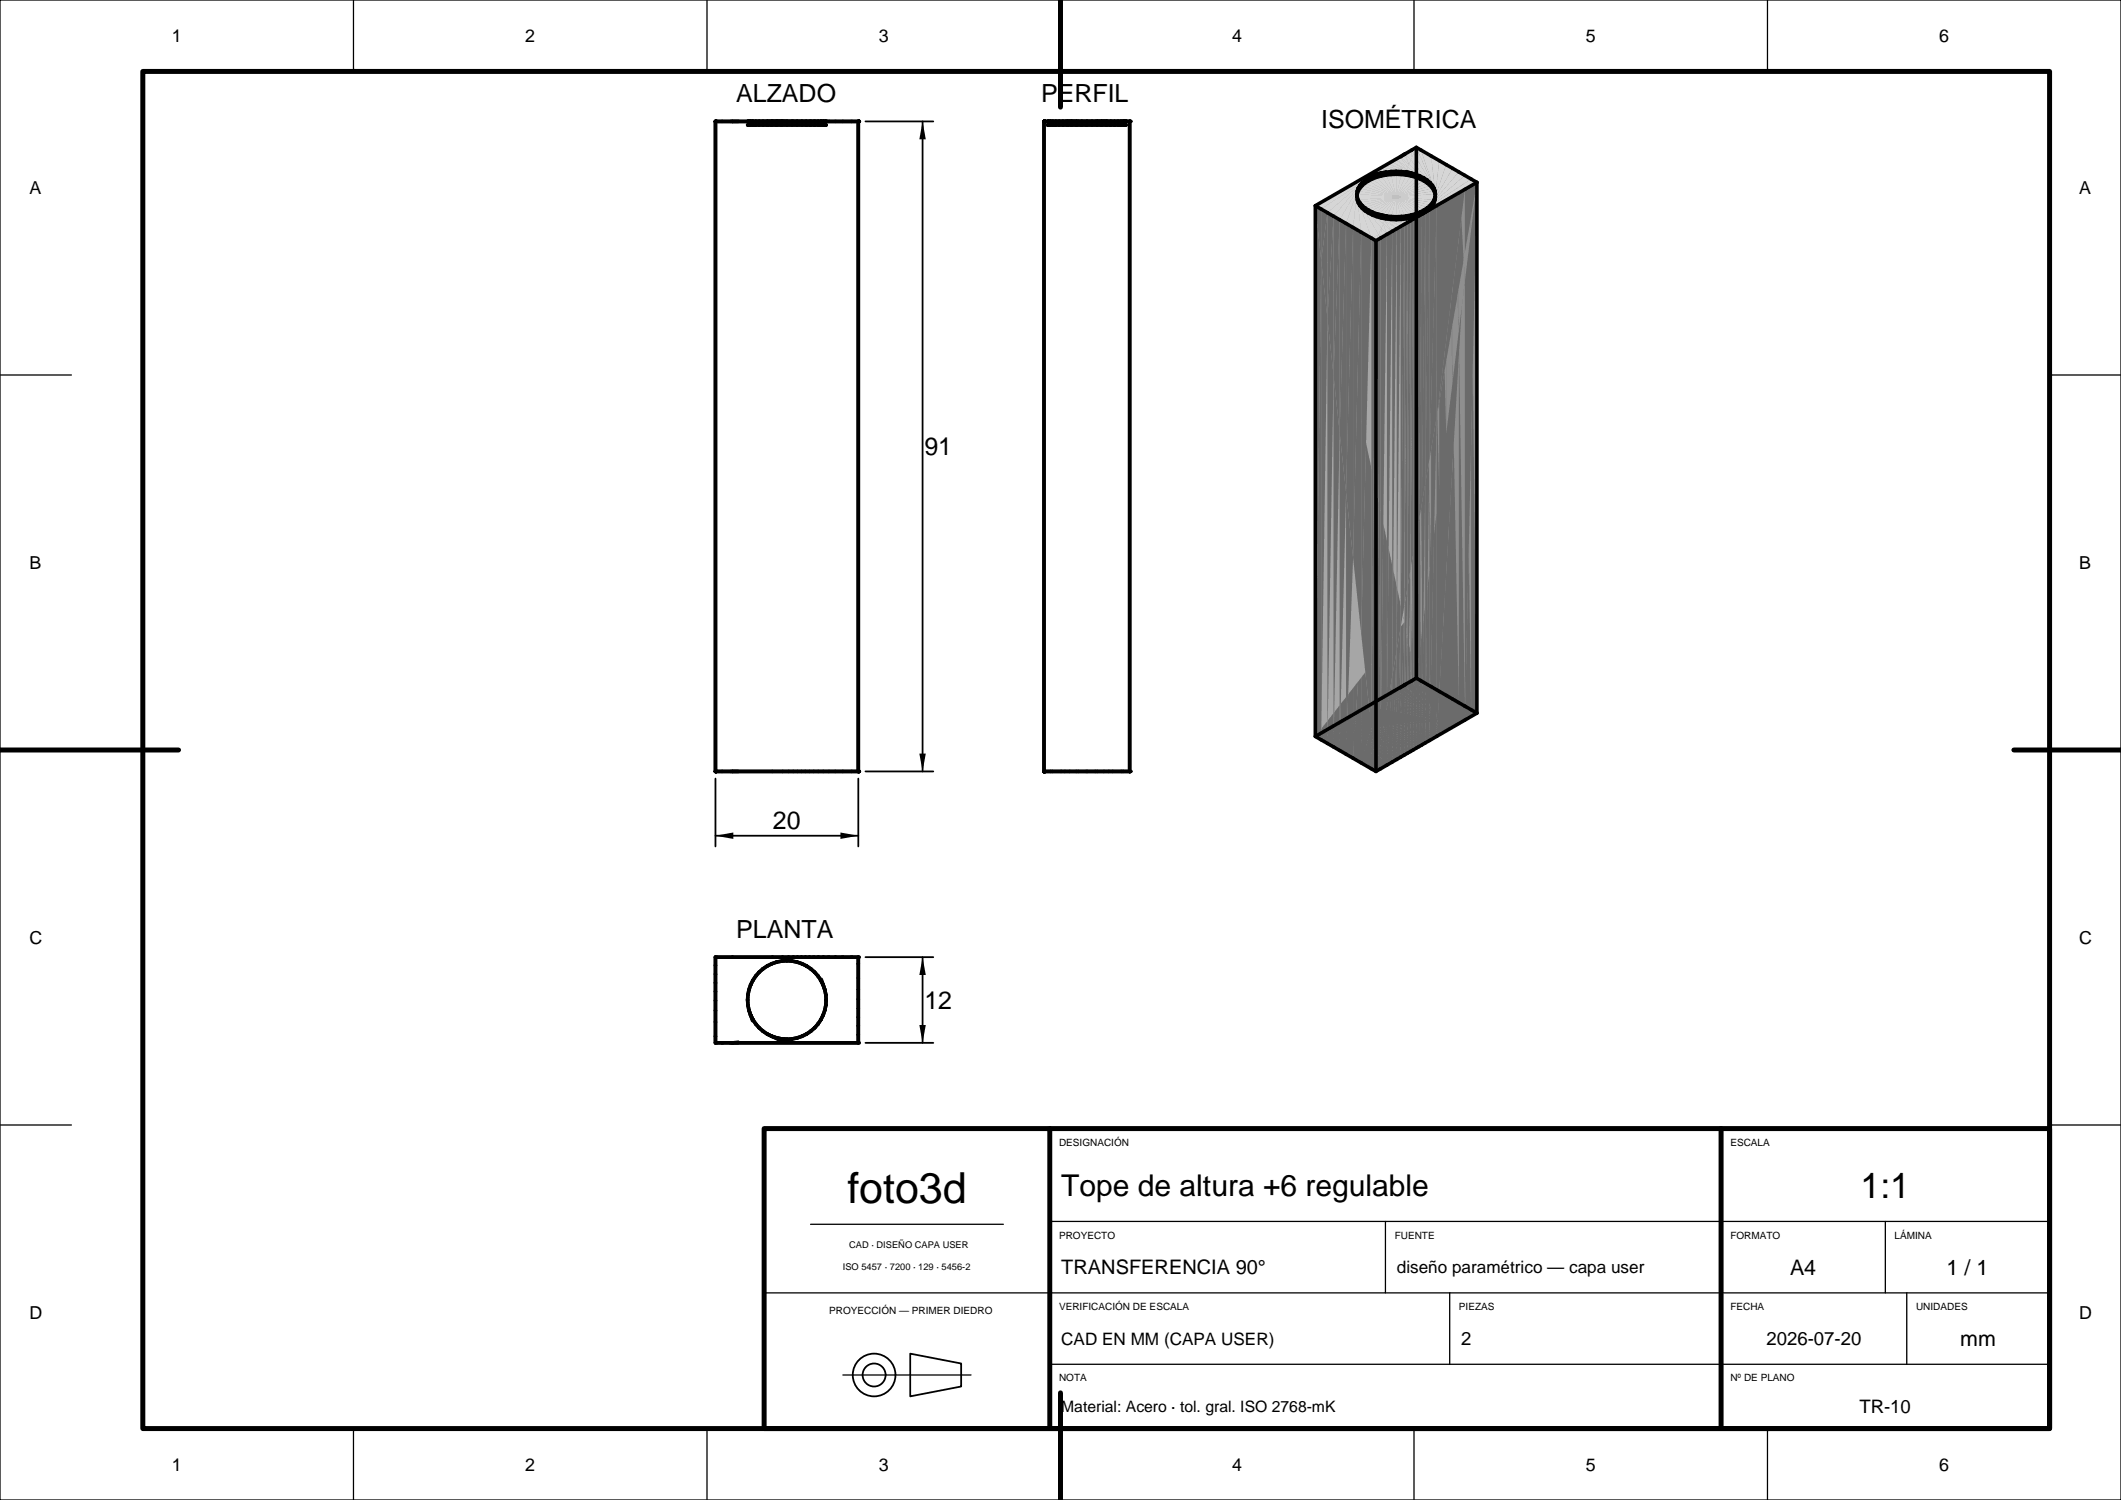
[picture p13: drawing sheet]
<svg xmlns="http://www.w3.org/2000/svg" width="297mm" height="210mm" viewBox="0 0 297 210" stroke-linecap="round" stroke-linejoin="round" font-family="sans-serif">
<defs><g id="words">
<text font-size="6" x="118.7" y="168.4">foto3d</text>
<text font-size="5" x="260.5" y="167.7">1:1</text>
<text font-size="4.2" x="148.6" y="167.4">Tope de altura +6 regulable</text>
<g font-size="3.5">
<text x="103.1" y="14.3">ALZADO</text>
<text x="145.8" y="14.3">PERFIL</text>
<text x="185" y="17.9">ISOMÉTRICA</text>
<text x="129.4" y="63.8">91</text>
<text x="108.2" y="116.1">20</text>
<text x="103.1" y="131.3">PLANTA</text>
<text x="129.4" y="141.3">12</text>
</g>
<g font-size="3">
<text x="250.7" y="178.5">A4</text>
<text x="272.6" y="178.5">1 / 1</text>
<text x="274.5" y="188.5">mm</text>
</g>
<text font-size="2.8" x="148.6" y="178.4">TRANSFERENCIA 90°</text>
<g font-size="2.6">
<text x="204.6" y="188.3">2</text>
<text x="247.4" y="188.3">2026-07-20</text>
<text x="260.4" y="197.8">TR-10</text>
</g>
<g font-size="2.5">
<text x="24.1" y="5.9">1</text>
<text x="73.6" y="5.9">2</text>
<text x="123.1" y="5.9">3</text>
<text x="172.6" y="5.9">4</text>
<text x="222.1" y="5.9">5</text>
<text x="271.6" y="5.9">6</text>
<text x="4.2" y="27.2">A</text>
<text x="291.2" y="27.2">A</text>
<text x="4.2" y="79.7">B</text>
<text x="291.2" y="79.7">B</text>
<text x="4.2" y="132.2">C</text>
<text x="291.2" y="132.2">C</text>
<text x="4.2" y="184.7">D</text>
<text x="291.2" y="184.7">D</text>
<text x="24.1" y="205.9">1</text>
<text x="73.6" y="205.9">2</text>
<text x="123.1" y="205.9">3</text>
<text x="172.6" y="205.9">4</text>
<text x="222.1" y="205.9">5</text>
<text x="271.6" y="205.9">6</text>
</g>
<g font-size="2.4">
<text x="195.6" y="178.3">diseño paramétrico — capa user</text>
<text x="148.6" y="188.3">CAD EN MM (CAPA USER)</text>
</g>
<text font-size="2.2" x="148.6" y="197.7">Material: Acero · tol. gral. ISO 2768-mK</text>
<g font-size="1.4">
<text x="148.3" y="160.4">DESIGNACIÓN</text>
<text x="242.3" y="160.4">ESCALA</text>
<text x="148.3" y="173.4">PROYECTO</text>
<text x="195.3" y="173.4">FUENTE</text>
<text x="242.3" y="173.4">FORMATO</text>
<text x="265.3" y="173.4">LÁMINA</text>
<text x="116.1" y="183.9">PROYECCIÓN — PRIMER DIEDRO</text>
<text x="148.3" y="183.4">VERIFICACIÓN DE ESCALA</text>
<text x="204.3" y="183.4">PIEZAS</text>
<text x="242.3" y="183.4">FECHA</text>
<text x="268.3" y="183.4">UNIDADES</text>
<text x="148.3" y="193.4">NOTA</text>
<text x="242.3" y="193.4">Nº DE PLANO</text>
</g>
<g font-size="1.3">
<text x="118" y="177.9">ISO 5457 · 7200 · 129 · 5456-2</text>
<text x="118.9" y="174.7">CAD · DISEÑO CAPA USER</text>
</g>
</g></defs>
<path d="M197.7 91.9l.6 3-.6 .4z" fill="#a6a6a6"/>
<g fill="#919191">
<path d="M199 89.7v5.6l-.7-.4z"/>
<path d="M199 89.7l1.4 6.4-1.4-.8z"/>
</g>
<g fill="#6b6b6b">
<path d="M198.3 94.9l.7 .4 1.8 5.3z"/>
<path d="M197.7 95.3l.6-.4 2.5 5.7z"/>
</g>
<path d="M196.8 87.8l.9 7.5-.9 .5z" fill="#a6a6a6"/>
<g fill="#6b6b6b">
<path d="M196.8 95.8l.9-.5 2.9 5z"/>
<path d="M196.7 95.9l.1-.1 3.5 4.1z"/>
</g>
<path d="M196.7 87.1v8.8" fill="none" stroke="#a6a6a6" stroke-width=".14"/>
<g fill="#6b6b6b">
<path d="M196.1 96.3l.6-.4 3.6 4z"/>
<path d="M199 95.3l1.4 .8 .5 4.6z"/>
</g>
<path d="M196.8 87.8l.9 4.1v3.4z" fill="#a6a6a6"/>
<g fill="#6b6b6b">
<path d="M195.5 96.7l.6-.4 3.8 3.2z"/>
<path d="M195 97l.5-.3 3.9 2.5z"/>
<path d="M194.5 97.3l.5-.3 3.8 2z"/>
<path d="M194.2 97.6l.3-.3 3.8 1.4z"/>
<path d="M200.4 96.1l1.1 .7-.4 3.9z"/>
<path d="M193.8 97.8l.4-.2 3.4 .9z"/>
<path d="M193.5 98l.3-.2 3.1 .6z"/>
</g>
<path d="M193.2 98.2h3" fill="none" stroke="#6b6b6b" stroke-width=".32"/>
<path d="M201.5 96.8l1 .6-1.1 3.2z" fill="#6b6b6b"/>
<path d="M192.9 98.3h2.6" fill="none" stroke="#6b6b6b" stroke-width=".19"/>
<path d="M192.6 98.4h2.2" fill="none" stroke="#6b6b6b" stroke-width=".25"/>
<g fill="#6b6b6b">
<path d="M192.2 99l3.3-.7h.7z"/>
<path d="M192.2 99l2.6-.7h.7z"/>
<path d="M192.2 99l1.9-.6 .7-.1z"/>
<path d="M192.2 99l4-.7 .7 .1z"/>
<path d="M192.3 98.7l.3-.1 1.5-.2z"/>
<path d="M202.5 97.4l.9 .5-1.6 2.7z"/>
<path d="M192.2 99l1.9-.6z"/>
<path d="M192.2 99l4.7-.6 .7 .1z"/>
</g>
<path d="M196.7 87.1v8.7" fill="none" stroke="#a6a6a6" stroke-width=".14"/>
<g fill="#6b6b6b">
<path d="M192.1 98.9l.2-.2 1.1-.2z"/>
<path d="M192.2 99l1.2-.5z"/>
</g>
<path d="M192.2 98.7h6.1" fill="none" stroke="#6b6b6b" stroke-width=".42"/>
<path d="M192.2 98.8h6.6" fill="none" stroke="#6b6b6b" stroke-width=".23"/>
<g fill="#6b6b6b">
<path d="M191.9 99.1l.9-.4z"/>
<path d="M199 95.3l1.9 5.4h-.1z"/>
<path d="M203.4 97.9l.9 .5-1.8 2.1z"/>
</g>
<path d="M192.2 99.1h7.2" fill="none" stroke="#6b6b6b" stroke-width=".28"/>
<g fill="#6b6b6b">
<path d="M191.6 99.2l.6-.2z"/>
<path d="M200.4 96.1l.7 4.6h-.2z"/>
<path d="M204.3 98.4l.8 .5-1.7 1.4z"/>
<path d="M192.2 99l7.2 .2 .5 .3z"/>
<path d="M191.1 99.5l1.1-.5z"/>
</g>
<path d="M201.3 96.8v3.9" fill="none" stroke="#6b6b6b" stroke-width=".44"/>
<path d="M200.4 78l1.1 18.8-1.1-.7z" fill="#919191"/>
<g fill="#6b6b6b">
<path d="M205.1 98.9l.9 .5-1.1 .7z"/>
<path d="M192.2 99l7.7 .5 .4 .4z"/>
<path d="M190.7 99.9l1.5-.9z"/>
<path d="M202.5 97.4l-.7 3.2h-.4z"/>
<path d="M203.4 97.9l-.9 2.6-.7 .1z"/>
<path d="M190.7 99.9l1.5-.9-1.8 1.3z"/>
<path d="M192.2 99l8.1 .9 .3 .4z"/>
<path d="M204.3 98.4l-.9 1.9-.9 .2z"/>
<path d="M203.4 100.3l1.7-1.4-.2 1.2z"/>
</g>
<path d="M196.7 87.1v8.8l-12.5 7.2z" fill="#a6a6a6"/>
<path d="M204.9 100.1l1.1-.7 .8 .4z" fill="#6b6b6b"/>
<path d="M200.4 78v18.1l-1.4-6.4z" fill="#919191"/>
<g fill="#6b6b6b">
<path d="M192.2 99l8.4 1.3 .2 .3z"/>
<path d="M190.4 100.3l1.8-1.3-2 1.6z"/>
<path d="M192.2 99l8.6 1.7z"/>
<path d="M190.2 100.6l2-1.6-2.2 2.1z"/>
<path d="M204.9 100.1l1.9-.3-1.7 1z"/>
<path d="M192.2 99l-2.2 2.5v-.4z"/>
<path d="M184.2 103.1l12.5-7.2-10.5 6.9z"/>
<path d="M192.2 99l8.6 1.7-10.6 1.5z"/>
<path d="M192.2 99l-2.2 2.9v-.4z"/>
<path d="M200.8 100.7h.1l.1 .4z"/>
<path d="M200.9 100.7h.2l-.1 .8z"/>
<path d="M192.2 99l-2 3.2-.2-.3z"/>
<path d="M201.1 100.7l.3-.1-.4 1.3z"/>
<path d="M201.4 100.6h.4l-1 1.7z"/>
<path d="M201.8 100.6l.7-.1-1.9 2.2z"/>
<path d="M202.5 100.5l.9-.2-3.1 2.8z"/>
<path d="M199.9 103.4l3.5-3.1 1.5-.2z"/>
<path d="M190.2 102.2l10.6-1.5 .2 .4z"/>
<path d="M201 101.1v.8z"/>
<path d="M199.4 103.7l5.5-3.6 .2 .7z"/>
</g>
<path d="M201.5 68.7l1 28.7-1-.6z" fill="#919191"/>
<g fill="#6b6b6b">
<path d="M186.2 102.8l4.9-3.3-3.5 3.1z"/>
<path d="M187.6 102.6l3.1-2.7-2.2 2.6z"/>
<path d="M190.4 100.3l-1.2 2.1-.7 .1z"/>
<path d="M201 101.1v.8l-.2 .4z"/>
<path d="M190.2 100.6l-.6 1.7-.4 .1z"/>
<path d="M190.2 102.2l10.8-1.1z"/>
<path d="M190 101.1l-.1 1.2h-.3z"/>
<path d="M190 101.5l.1 .7-.2 .1z"/>
<path d="M201 101.1l-.2 1.2-.2 .4z"/>
<path d="M190.2 102.3l10.8-1.2-10.6 1.6z"/>
<path d="M190 101.9l.2 .3h-.1z"/>
<path d="M201 101.1l-.4 1.6-.3 .4z"/>
<path d="M190.4 102.7l10.6-1.6-10.3 2z"/>
<path d="M201 101.1l-.7 2-.4 .3z"/>
<path d="M190.7 103.1l10.3-2-9.9 2.3z"/>
<path d="M198.8 104l6.3-3.2-3.9 2.3z"/>
<path d="M191.1 103.4l9.9-2.3-9.4 2.6z"/>
<path d="M201 101.1l-1.1 2.3-.5 .3z"/>
<path d="M191.6 103.7l9.4-2.6-8.8 2.9z"/>
<path d="M201 101.1l-1.6 2.6-.6 .3z"/>
<path d="M201 101.1l-2.2 2.9-.5 .2z"/>
<path d="M192.2 104l8.8-2.9-8.2 3.1z"/>
<path d="M184.2 103.1l2-.3-1.2 .8z"/>
<path d="M186.2 102.8l1.4-.2-1.7 1.5z"/>
<path d="M187.6 102.6l.9-.1-1.8 2.1z"/>
<path d="M201 101.1l-2.7 3.1-.7 .2z"/>
<path d="M192.8 104.2l8.2-3.1-7.6 3.3z"/>
<path d="M188.5 102.5l.7-.1-1.6 2.7z"/>
<path d="M196.9 104.5l4.1-3.4-3.4 3.3z"/>
<path d="M193.4 104.4l7.6-3.3-6.9 3.4z"/>
<path d="M196.2 104.6l4.8-3.5-4.1 3.4z"/>
<path d="M194.1 104.5l6.9-3.4-6.2 3.5z"/>
<path d="M189.2 102.4l.4-.1-1.1 3.3z"/>
<path d="M195.5 104.6l5.5-3.5-4.8 3.5z"/>
<path d="M194.8 104.6l6.2-3.5-5.5 3.5z"/>
<path d="M185 103.6l1.2-.8-.3 1.3z"/>
</g>
<path d="M189.7 102.3v3.9" fill="none" stroke="#6b6b6b" stroke-width=".44"/>
<path d="M202.5 60.7l.9 37.2-.9-.5z" fill="#919191"/>
<g fill="#6b6b6b">
<path d="M198.3 104.2l2.9-1.1-1 .6z"/>
<path d="M185.9 104.1l1.7-1.5-.9 2z"/>
<path d="M189.9 102.3l.2-.1 .5 4.6z"/>
<path d="M197.6 104.4l2.6-.7-.6 .3z"/>
<path d="M188.5 102.5l-.9 2.6-.9-.5z"/>
<path d="M190.1 102.2h.1l1.8 5.4z"/>
</g>
<path d="M201.5 68.7v28.1l-1.1-18.8z" fill="#919191"/>
<g fill="#6b6b6b">
<path d="M196.9 104.5l2.7-.5-.5 .3z"/>
<path d="M189.2 102.4l-.7 3.2-.9-.5z"/>
</g>
<path d="M196.2 104.5h2.9" fill="none" stroke="#6b6b6b" stroke-width=".33"/>
<path d="M195.5 104.6h3.2" fill="none" stroke="#6b6b6b" stroke-width=".23"/>
<path d="M189.6 102.3l-.1 3.9-1-.6z" fill="#6b6b6b"/>
<path d="M194.8 104.8h3.5" fill="none" stroke="#6b6b6b" stroke-width=".36"/>
<g fill="#6b6b6b">
<path d="M194.1 104.5l3.8 .5-.4 .2z"/>
<path d="M193.4 104.4l4.1 .8-.4 .3z"/>
<path d="M189.9 102.3l.7 4.5-1.1-.6z"/>
<path d="M192.8 104.2l4.3 1.3-.5 .2z"/>
<path d="M192.2 104l4.4 1.7-.5 .3z"/>
<path d="M191.6 103.7l4.5 2.3-.5 .3z"/>
</g>
<path d="M203.4 53.4l.9 45-.9-.5z" fill="#919191"/>
<g fill="#6b6b6b">
<path d="M191.1 103.4l4.5 2.9-.7 .4z"/>
<path d="M190.1 102.2l1.9 5.4-1.4-.8z"/>
<path d="M190.7 103.1l4.2 3.6-.7 .4z"/>
<path d="M190.4 102.7l3.8 4.4-.9 .5z"/>
<path d="M190.2 102.3l3.1 5.3h-1.3z"/>
</g>
<path d="M204.3 46.3l.8 52.6-.8-.5z" fill="#919191"/>
<path d="M192 107.6h1.3l-.6 .4z" fill="#6b6b6b"/>
<path d="M202.5 60.7v36.7l-1-28.7z" fill="#919191"/>
<path d="M197.7 21l.6 73.9-.6-3z" fill="#a6a6a6"/>
<g fill="#6b6b6b">
<path d="M192 102v5.6l-1.4-.8z"/>
<path d="M193.3 104.2v3.4l-.6 .4z"/>
</g>
<path d="M198.3 20.6l.7 69.1-.7 5.2z" fill="#919191"/>
<g fill="#6b6b6b">
<path d="M194.2 99.1v8l-.9 .5z"/>
<path d="M192 102l.7 6-.7-.4z"/>
<path d="M194.9 94.8v11.9l-.7 .4z"/>
</g>
<path d="M205.1 39.4l.9 60-.9-.5z" fill="#919191"/>
<g fill="#6b6b6b">
<path d="M195.6 91.1v15.2l-.7 .4z"/>
<path d="M196.1 87.8v18.2l-.5 .3z"/>
<path d="M196.6 84.9v20.8l-.5 .3z"/>
<path d="M194.2 99.1l-.9 8.5v-3.4z"/>
<path d="M197.1 82.3v23.2l-.5 .2z"/>
</g>
<path d="M197.3 79.8v25.7" fill="none" stroke="#6b6b6b" stroke-width=".42"/>
<path d="M190.6 88.7v18.1l-1.1-.6z" fill="#6b6b6b"/>
<path d="M197.7 77.5v27.7" fill="none" stroke="#6b6b6b" stroke-width=".41"/>
<path d="M198.1 75.2v29.8" fill="none" stroke="#6b6b6b" stroke-width=".39"/>
<path d="M198.5 72.9v31.9" fill="none" stroke="#6b6b6b" stroke-width=".4"/>
<path d="M196.8 21.5l.9 70.4-.9-4.1z" fill="#a6a6a6"/>
<path d="M198.9 70.5v34" fill="none" stroke="#6b6b6b" stroke-width=".41"/>
<g fill="#6b6b6b">
<path d="M199.6 67.8v36.2l-.5 .3z"/>
<path d="M194.9 94.8l-.7 12.3v-8z"/>
<path d="M200.2 64.3v39.4l-.6 .3z"/>
<path d="M189.5 78.1v28.1l-1-.6z"/>
</g>
<path d="M206 32.2l.8 67.6-.8-.4z" fill="#919191"/>
<g fill="#6b6b6b">
<path d="M201.2 58.4v44.7l-1 .6z"/>
<path d="M190.6 88.7l1.4 13.3-1.4 4.8z"/>
</g>
<path d="M196.7 21.6v66.2" fill="none" stroke="#a6a6a6" stroke-width=".14"/>
<path d="M195.6 91.1l-.7 15.6v-11.9z" fill="#6b6b6b"/>
<path d="M203.4 53.4v44.5l-.9-37.2z" fill="#919191"/>
<g fill="#6b6b6b">
<path d="M188.5 68.9v36.7l-.9-.5z"/>
<path d="M196.1 87.8l-.5 18.5v-15.2z"/>
</g>
<path d="M199 21l1.4 57-1.4 11.7z" fill="#919191"/>
<g fill="#6b6b6b">
<path d="M187.6 60.6v44.5l-.9-.5z"/>
<path d="M196.6 84.9l-.5 21.1v-18.2z"/>
<path d="M205.1 35.3v65.5l-3.9 2.3z"/>
<path d="M206.8 25.5v74.3l-1.7 1z"/>
<path d="M197.1 82.3l-.5 23.4v-20.8z"/>
<path d="M186.7 52.6v52l-.8-.5z"/>
</g>
<path d="M197.3 79.8v25.7" fill="none" stroke="#6b6b6b" stroke-width=".42"/>
<path d="M185.9 44.6v59.5l-.9-.5z" fill="#6b6b6b"/>
<path d="M197.7 77.5v27.7" fill="none" stroke="#6b6b6b" stroke-width=".41"/>
<path d="M189.5 78.1l1.1 10.6-1.1 17.5z" fill="#6b6b6b"/>
<path d="M204.3 46.3v52.1l-.9-45z" fill="#919191"/>
<path d="M198.1 75.2v29.8" fill="none" stroke="#6b6b6b" stroke-width=".39"/>
<path d="M184.2 28.8l12.5 58.3-12.5 16z" fill="#a6a6a6"/>
<path d="M185 36.4v67.2l-.8-.5z" fill="#6b6b6b"/>
<path d="M198.5 72.9v31.9" fill="none" stroke="#6b6b6b" stroke-width=".4"/>
<path d="M198.9 70.5v34" fill="none" stroke="#6b6b6b" stroke-width=".41"/>
<path d="M199.6 67.8l-.5 36.5v-33.8z" fill="#6b6b6b"/>
<path d="M200.4 21.8l1.1 46.9-1.1 9.3z" fill="#919191"/>
<g fill="#6b6b6b">
<path d="M200.2 64.3l-.6 39.7v-36.2z"/>
<path d="M188.5 68.9l1 9.2-1 27.5z"/>
</g>
<path d="M205.1 39.4v59.5l-.8-52.6z" fill="#919191"/>
<g fill="#6b6b6b">
<path d="M201.2 58.4l-1 45.3v-39.4z"/>
<path d="M187.6 60.6l.9 8.3-.9 36.2z"/>
</g>
<path d="M197.7 21l.6-.4v74.3z" fill="#a6a6a6"/>
<g fill="#919191">
<path d="M201.5 22.5l1 38.2-1 8z"/>
<path d="M206 32.2v67.2l-.9-60z"/>
</g>
<path d="M205.1 35.3l-3.9 67.8v-44.7z" fill="#6b6b6b"/>
<path d="M196.8 21.5l.9-.5v70.9z" fill="#a6a6a6"/>
<g fill="#6b6b6b">
<path d="M186.7 52.6l.9 8-.9 44z"/>
<path d="M192.7 33.7l.6 70.5-.6 3.8z"/>
</g>
<path d="M198.3 20.6l.7 .4v68.7z" fill="#919191"/>
<g fill="#6b6b6b">
<path d="M192.7 33.7v74.3l-.7-6z"/>
<path d="M194.2 32.8v66.3l-.9 5.1z"/>
</g>
<path d="M196.7 21.5v66.3" fill="none" stroke="#a6a6a6" stroke-width=".14"/>
<g fill="#6b6b6b">
<path d="M194.9 32.4v62.4l-.7 4.3z"/>
<path d="M185.9 44.6l.8 8-.8 51.5z"/>
</g>
<path d="M206.8 25.5v74.3l-.8-67.6z" fill="#919191"/>
<path d="M195.6 32v59.1l-.7 3.7z" fill="#6b6b6b"/>
<g fill="#919191">
<path d="M202.5 23.1l.9 30.3-.9 7.3z"/>
<path d="M199 21l1.4 .8v56.2z"/>
</g>
<g fill="#6b6b6b">
<path d="M192 33.3v68.7l-1.4-13.3z"/>
<path d="M206.8 25.5l-1.7 75.3v-65.5z"/>
<path d="M196.1 31.7v56.1l-.5 3.3z"/>
</g>
<path d="M184.2 28.8l12.5-7.2v65.5z" fill="#a6a6a6"/>
<g fill="#6b6b6b">
<path d="M196.6 31.4v53.5l-.5 2.9z"/>
<path d="M185 36.4l.9 8.2-.9 59z"/>
<path d="M197.1 31.2v51.1l-.5 2.6z"/>
</g>
<path d="M197.3 30.9v51.4" fill="none" stroke="#6b6b6b" stroke-width=".42"/>
<path d="M200.4 21.8l1.1 .7v46.2z" fill="#919191"/>
<path d="M197.7 30.7v49.1" fill="none" stroke="#6b6b6b" stroke-width=".41"/>
<path d="M203.4 23.6l.9 22.7-.9 7.1z" fill="#919191"/>
<path d="M190.6 32.5v56.2l-1.1-10.6z" fill="#6b6b6b"/>
<path d="M198.1 30.4v47.1" fill="none" stroke="#6b6b6b" stroke-width=".39"/>
<path d="M184.2 28.8l.8 7.6-.8 66.7z" fill="#6b6b6b"/>
<path d="M198.5 30.2v45" fill="none" stroke="#6b6b6b" stroke-width=".4"/>
<path d="M198.9 30v42.9" fill="none" stroke="#6b6b6b" stroke-width=".41"/>
<path d="M201.5 22.5l1 .6v37.6z" fill="#919191"/>
<g fill="#6b6b6b">
<path d="M199.6 29.7v38.1l-.5 2.7z"/>
<path d="M200.2 29.4v34.9l-.6 3.5z"/>
<path d="M189.5 31.9v46.2l-1-9.2z"/>
</g>
<path d="M204.3 24.1l.8 15.3-.8 6.9z" fill="#919191"/>
<path d="M201.2 28.8v29.6l-1 5.9z" fill="#6b6b6b"/>
<path d="M202.5 23.1l.9 .5v29.8z" fill="#919191"/>
<path d="M188.5 31.3v37.6l-.9-8.3z" fill="#6b6b6b"/>
<path d="M203.4 23.6l.9 .5v22.2z" fill="#919191"/>
<path d="M205.1 26.5v8.8l-3.9 23.1z" fill="#6b6b6b"/>
<path d="M197.7 21l.6-.4-.3 .9z" fill="#d6d6d6"/>
<path d="M205.1 24.6l.9 7.6-.9 7.2z" fill="#919191"/>
<g fill="#6b6b6b">
<path d="M193.3 33.3l.9-.5-.9 71.4z"/>
<path d="M194.2 32.8l.7-.4-.7 66.7z"/>
<path d="M192.7 33.7l.6-.4v70.9z"/>
</g>
<g fill="#d6d6d6">
<path d="M197.7 21l.3 .5-.4 .9z"/>
<path d="M196.8 21.5l.9-.5-.1 1.4z"/>
</g>
<g fill="#6b6b6b">
<path d="M194.9 32.4l.7-.4-.7 62.8z"/>
<path d="M187.6 30.8v29.8l-.9-8z"/>
</g>
<path d="M204.3 24.1l.8 .5v14.8z" fill="#919191"/>
<path d="M192 33.3l.7 .4-.7 68.3z" fill="#6b6b6b"/>
<path d="M196.7 21.6l.1-.1 .5 1.5z" fill="#d6d6d6"/>
<path d="M195.6 32l.5-.3-.5 59.4z" fill="#6b6b6b"/>
<path d="M196.1 22l.6-.4 .6 1.4z" fill="#d6d6d6"/>
<path d="M196.1 31.7l.5-.3-.5 56.4z" fill="#6b6b6b"/>
<path d="M196.8 21.5l.8 .9-.3 .6z" fill="#d6d6d6"/>
<path d="M196.6 31.4l.5-.2-.5 53.7z" fill="#6b6b6b"/>
<path d="M197.3 30.9v51.4" fill="none" stroke="#6b6b6b" stroke-width=".42"/>
<g fill="#d6d6d6">
<path d="M195.5 22.4l.6-.4 1 1.4z"/>
<path d="M198.3 20.6l.7 .4 1.8 5.3z"/>
</g>
<path d="M197.7 30.7v49.1" fill="none" stroke="#6b6b6b" stroke-width=".41"/>
<path d="M198.1 30.4v47.1" fill="none" stroke="#6b6b6b" stroke-width=".39"/>
<g fill="#d6d6d6">
<path d="M196.1 22l1.2 1-.2 .4z"/>
<path d="M198.3 20.6l2.5 5.7-2.8-4.8z"/>
</g>
<path d="M198.5 30.2v45" fill="none" stroke="#6b6b6b" stroke-width=".4"/>
<path d="M195 22.7l.5-.3 1.5 1.3z" fill="#d6d6d6"/>
<path d="M198.9 30v42.9" fill="none" stroke="#6b6b6b" stroke-width=".41"/>
<g fill="#6b6b6b">
<path d="M201.2 28.8l3.9-2.3-3.9 31.9z"/>
<path d="M199.1 30l.5-.3-.5 40.8z"/>
</g>
<g fill="#d6d6d6">
<path d="M195.5 22.4l1.6 1-.1 .3z"/>
<path d="M194.5 23l.5-.3 1.9 1.2z"/>
<path d="M199 21l1.4 .8 .6 5z"/>
</g>
<path d="M199.6 29.7l.6-.3-.6 38.4z" fill="#6b6b6b"/>
<path d="M198 21.5l2.6 4.5-3-3.6z" fill="#d6d6d6"/>
<g fill="#6b6b6b">
<path d="M200.2 29.4l1-.6-1 35.5z"/>
<path d="M190.6 32.5l1.4 .8-1.4 55.4z"/>
</g>
<g fill="#d6d6d6">
<path d="M194.2 23.3l.3-.3 2.4 1z"/>
<path d="M195 22.7l2 1-.1 .2z"/>
<path d="M193.8 23.5l.4-.2 2.6 .8z"/>
<path d="M194.5 23l2.4 .9v.1z"/>
<path d="M197.6 22.4l2.7 3.2-3-2.6z"/>
</g>
<path d="M205.1 24.6l.9 .5v7.1z" fill="#919191"/>
<g fill="#d6d6d6">
<path d="M193.5 23.7l.3-.2 3 .6z"/>
<path d="M194.2 23.3l2.7 .7z"/>
<path d="M200.4 21.8l1.1 .7-.5 4.7z"/>
</g>
<g fill="#6b6b6b">
<path d="M194.8 24.4l.7-.4v.4z"/>
<path d="M195.5 24.4l.7-.4v.4z"/>
</g>
<path d="M193.2 23.9h3" fill="none" stroke="#d6d6d6" stroke-width=".32"/>
<g fill="#d6d6d6">
<path d="M193.8 23.5l3 .6z"/>
<path d="M197.3 23l2.6 2.2-2.8-1.8z"/>
</g>
<g fill="#6b6b6b">
<path d="M194.1 24.5l.7-.5v.4z"/>
<path d="M186.7 30.3v22.3l-.8-8z"/>
<path d="M195.5 24v.4z"/>
<path d="M195.5 24h.7l-.7 .4z"/>
<path d="M196.2 24.4l.7-.3v.4z"/>
<path d="M194.8 24h.7l-.7 .4z"/>
<path d="M196.2 24v.4z"/>
<path d="M194.8 24v.4z"/>
<path d="M196.2 24l.7 .1-.7 .3z"/>
</g>
<path d="M192.9 24h2.6" fill="none" stroke="#d6d6d6" stroke-width=".19"/>
<g fill="#6b6b6b">
<path d="M194.1 24.1l.7-.1-.7 .5z"/>
<path d="M193.4 24.6l.7-.5v.4z"/>
</g>
<path d="M197.1 23.4l2.3 1.5-2.4-1.2z" fill="#d6d6d6"/>
<path d="M206 25.1l.8 .4-.8 6.7z" fill="#919191"/>
<g fill="#6b6b6b">
<path d="M196.9 24.1v.4z"/>
<path d="M194.1 24.1v.4z"/>
<path d="M196.9 24.5l.7-.3v.4z"/>
<path d="M196.9 24.1l.7 .1-.7 .3z"/>
</g>
<g fill="#d6d6d6">
<path d="M197 23.7l1.8 .9-1.9-.7z"/>
<path d="M196.8 24.1h.1z"/>
<path d="M196.9 24l.7 .2z"/>
<path d="M196.9 23.9l1.4 .5-1.4-.4z"/>
</g>
<path d="M193.4 24.2l.7-.1-.7 .5z" fill="#6b6b6b"/>
<path d="M192.6 24.1h2.2" fill="none" stroke="#d6d6d6" stroke-width=".25"/>
<g fill="#6b6b6b">
<path d="M192.8 24.8l.6-.6v.4z"/>
<path d="M197.6 24.2v.4z"/>
<path d="M193.4 24.2v.4z"/>
<path d="M197.6 24.6l.6-.2 .1 .4z"/>
<path d="M197.6 24.2l.6 .2-.6 .2z"/>
</g>
<path d="M192.3 24.4l.3-.1 1.5-.2z" fill="#d6d6d6"/>
<g fill="#6b6b6b">
<path d="M192.8 24.4l.6-.2-.6 .6z"/>
<path d="M198.2 24.4l.1 .4z"/>
<path d="M192.7 24.4l.1 .4z"/>
<path d="M192.7 24.4l.1 .4-.6 .3z"/>
<path d="M189.5 31.9l1.1 .6-1.1 45.6z"/>
</g>
<path d="M201.5 22.5l1 .6-1.5 4.5z" fill="#d6d6d6"/>
<path d="M198.3 24.4l.5 .2-.5 .2z" fill="#6b6b6b"/>
<path d="M192.1 24.6l.2-.2 1.1-.2z" fill="#d6d6d6"/>
<g fill="#6b6b6b">
<path d="M198.3 24.8l.5-.2v.5z"/>
<path d="M192.2 24.6l.5-.2-.5 .7z"/>
<path d="M198.8 24.6v.5z"/>
<path d="M192.1 24.7l.1 .4z"/>
</g>
<path d="M191.9 24.8l.9-.4z" fill="#d6d6d6"/>
<g fill="#6b6b6b">
<path d="M192.1 24.7l.1 .4-.6 .2z"/>
<path d="M198.8 24.6l.6 .3-.6 .2z"/>
<path d="M198.8 25.1l.6-.2v.4z"/>
<path d="M205.1 26.5l1.7-1-1.7 9.8z"/>
<path d="M191.6 24.9l.5-.2-.5 .6z"/>
</g>
<path d="M191.6 24.9l.6-.3z" fill="#d6d6d6"/>
<path d="M199.4 24.9v.4z" fill="#6b6b6b"/>
<g fill="#d6d6d6">
<path d="M195.5 24.4h.7l-.7 3.2z"/>
<path d="M194.8 24.4h.7v3.2z"/>
</g>
<path d="M191.6 24.9v.4z" fill="#6b6b6b"/>
<g fill="#d6d6d6">
<path d="M202.5 23.1l.9 .5-2.6 4.4z"/>
<path d="M196.2 24.4l.7 .1-1.4 3.1z"/>
<path d="M194.1 24.5l.7-.1 .7 3.2z"/>
</g>
<g fill="#6b6b6b">
<path d="M191.6 24.9v.4l-.5 .3z"/>
<path d="M199.4 24.9l.5 .3-.5 .1z"/>
</g>
<g fill="#d6d6d6">
<path d="M196.9 24.5l.7 .1-2.1 3z"/>
<path d="M193.4 24.6l.7-.1 1.4 3.1z"/>
</g>
<g fill="#6b6b6b">
<path d="M199.4 25.3l.5-.1v.4z"/>
<path d="M191.1 25.2l.5-.3-.5 .7z"/>
</g>
<g fill="#d6d6d6">
<path d="M197.6 24.6l.7 .2-2.8 2.8z"/>
<path d="M192.8 24.8l.6-.2 2.1 3z"/>
</g>
<g fill="#6b6b6b">
<path d="M199.9 25.2v.4z"/>
<path d="M191.1 25.2v.4z"/>
<path d="M188.5 31.3l1 .6-1 37z"/>
</g>
<g fill="#d6d6d6">
<path d="M198.3 24.8l.5 .3-3.3 2.5z"/>
<path d="M192.2 25.1l.6-.3 2.7 2.8z"/>
</g>
<g fill="#6b6b6b">
<path d="M191.1 25.2v.4l-.4 .4z"/>
<path d="M199.9 25.2l.4 .4h-.4z"/>
<path d="M199.9 25.6h.4v.4z"/>
</g>
<g fill="#d6d6d6">
<path d="M203.4 23.6l.9 .5-3.7 4.3z"/>
<path d="M195.5 27.6l3.3-2.5 .6 .2z"/>
<path d="M191.6 25.3l.6-.2 3.3 2.5z"/>
</g>
<g fill="#6b6b6b">
<path d="M190.7 25.6l.4-.4-.4 .8z"/>
<path d="M200.3 25.6v.4z"/>
<path d="M190.7 25.6v.4z"/>
</g>
<g fill="#d6d6d6">
<path d="M191.1 25.6l.5-.3 3.9 2.3z"/>
<path d="M195.5 27.6l3.9-2.3 .5 .3z"/>
</g>
<g fill="#6b6b6b">
<path d="M190.7 25.6v.4l-.3 .4z"/>
<path d="M200.3 25.6l.3 .3-.3 .1z"/>
<path d="M200.3 26l.3-.1v.5z"/>
<path d="M190.7 25.6l-.3 .8v-.4z"/>
</g>
<g fill="#d6d6d6">
<path d="M195.5 27.6l4.4-2 .4 .4z"/>
<path d="M190.7 26l.4-.4 4.4 2z"/>
<path d="M204.3 24.1l.8 .5-4.8 4.2z"/>
</g>
<g fill="#6b6b6b">
<path d="M200.6 25.9v.5z"/>
<path d="M190.4 26v.4z"/>
<path d="M185.9 29.8v14.8l-.9-8.2z"/>
<path d="M190.4 26v.4l-.2 .4z"/>
<path d="M187.6 30.8l.9 .5-.9 29.3z"/>
<path d="M200.6 26l.2 .3-.2 .1z"/>
</g>
<g fill="#d6d6d6">
<path d="M190.7 26l4.8 1.6-5.1-1.2z"/>
<path d="M195.5 27.6l4.8-1.6 .3 .4z"/>
</g>
<g fill="#6b6b6b">
<path d="M200.6 26.4l.2-.1v.5z"/>
<path d="M190.4 26l-.2 .8v-.5z"/>
</g>
<path d="M199.9 29.1l5.2-4.5 .9 .5z" fill="#d6d6d6"/>
<g fill="#6b6b6b">
<path d="M200.8 26.3v.5z"/>
<path d="M190.2 26.3v.5z"/>
</g>
<g fill="#d6d6d6">
<path d="M190.4 26.4l5.1 1.2-5.3-.8z"/>
<path d="M195.5 27.6l5.1-1.2 .2 .4z"/>
</g>
<g fill="#6b6b6b">
<path d="M190.2 26.4l-.2 .8z"/>
<path d="M200.8 26.3l.1 .4-.1 .1z"/>
<path d="M200.8 26.8l.1-.1 .1 .5z"/>
</g>
<g fill="#d6d6d6">
<path d="M190.2 26.8l5.3 .8-5.5-.4z"/>
<path d="M195.5 27.6l5.3-.8 .2 .4z"/>
</g>
<path d="M190.2 26.4l-.2 .8z" fill="#6b6b6b"/>
<g fill="#d6d6d6">
<path d="M184.2 28.8l12.5-7.2-11.7 7.7z"/>
<path d="M199.4 29.4l6.6-4.3 .8 .4z"/>
</g>
<g fill="#6b6b6b">
<path d="M200.9 26.7l.1 .5z"/>
<path d="M190 26.8v.4z"/>
<path d="M186.7 30.3l.9 .5-.9 21.8z"/>
<path d="M190 26.8v.8z"/>
</g>
<path d="M201 26.8v.4z" fill="#757575"/>
<path d="M190 27.4h11" fill="none" stroke="#d6d6d6" stroke-width=".41"/>
<path d="M201 27.2v.4z" fill="#757575"/>
<path d="M190 26.8v.8z" fill="#6b6b6b"/>
<path d="M201 27.2v.4z" fill="#757575"/>
<path d="M190 27.8h11" fill="none" stroke="#d6d6d6" stroke-width=".41"/>
<path d="M190 27.2v.4z" fill="#6b6b6b"/>
<path d="M199.4 29.4l7.4-3.9-1.7 1z" fill="#d6d6d6"/>
<path d="M190 27.2v.8z" fill="#6b6b6b"/>
<g fill="#7d7d7d">
<path d="M201 27.2v.4z"/>
<path d="M201 27.6v.4z"/>
</g>
<g fill="#d6d6d6">
<path d="M190 28l5.5-.4-5.3 .8z"/>
<path d="M195.5 27.6l5.5 .4-.2 .4z"/>
</g>
<g fill="#6b6b6b">
<path d="M190 27.2v.8z"/>
<path d="M185.9 29.8l.8 .5-.8 14.3z"/>
</g>
<path d="M201 27.6v.4z" fill="#7d7d7d"/>
<g fill="#6b6b6b">
<path d="M190 27.6v.4z"/>
<path d="M190.1 27.6l.1 .8z"/>
</g>
<g fill="#d6d6d6">
<path d="M190.2 28.4l5.3-.8-5.1 1.2z"/>
<path d="M195.5 27.6l5.3 .8-.2 .4z"/>
</g>
<g fill="#858585">
<path d="M201 27.6v.4h-.2z"/>
<path d="M200.8 28h.2l-.2 .4z"/>
</g>
<path d="M190.1 27.6l.1 .8z" fill="#6b6b6b"/>
<g fill="#d6d6d6">
<path d="M190.4 28.8l5.1-1.2-4.8 1.6z"/>
<path d="M195.5 27.6l5.1 1.2-.3 .4z"/>
</g>
<path d="M200.8 28v.4z" fill="#858585"/>
<path d="M184.2 28.8l.8 .5v7.1z" fill="#6b6b6b"/>
<g fill="#757575">
<path d="M190.2 28v.4z"/>
<path d="M190.2 28l.2 .8-.2-.4z"/>
</g>
<path d="M200.8 28v.4h-.2z" fill="#8f8f8f"/>
<path d="M185 29.3l6.1-4.1-5.2 4.6z" fill="#d6d6d6"/>
<path d="M200.6 28.4h.2l-.2 .4z" fill="#8f8f8f"/>
<g fill="#d6d6d6">
<path d="M195.5 27.6l4.8 1.6-.4 .3z"/>
<path d="M190.7 29.2l4.8-1.6-4.4 1.9z"/>
</g>
<path d="M190.2 28l.2 .4v.4z" fill="#757575"/>
<path d="M185 29.3l.9 .5-.9 6.6z" fill="#6b6b6b"/>
<path d="M200.6 28.4v.4z" fill="#8f8f8f"/>
<path d="M190.4 28.4v.4z" fill="#7d7d7d"/>
<g fill="#d6d6d6">
<path d="M198.8 29.7l6.3-3.2-3.9 2.3z"/>
<path d="M191.1 29.5l4.4-1.9-3.9 2.2z"/>
<path d="M195.5 27.6l4.4 1.9-.5 .3z"/>
</g>
<path d="M190.4 28.4l.3 .8-.3-.4z" fill="#7d7d7d"/>
<g fill="#969696">
<path d="M200.6 28.4v.4l-.3-.1z"/>
<path d="M200.3 28.7l.3 .1-.3 .4z"/>
</g>
<g fill="#d6d6d6">
<path d="M185.9 29.8l4.8-4.2-4 4.7z"/>
<path d="M191.6 29.8l3.9-2.2-3.3 2.5z"/>
<path d="M195.5 27.6l3.9 2.2-.6 .3z"/>
</g>
<path d="M190.4 28.4l.3 .4v.4z" fill="#7d7d7d"/>
<path d="M200.3 28.8v.4z" fill="#949494"/>
<path d="M190.7 28.8v.4z" fill="#858585"/>
<g fill="#d6d6d6">
<path d="M192.2 30.1l3.3-2.5-2.7 2.7z"/>
<path d="M195.5 27.6l3.3 2.5-.5 .2z"/>
</g>
<path d="M190.7 28.8l.4 .7-.4-.3z" fill="#858585"/>
<g fill="#9c9c9c">
<path d="M199.9 29.1l.4-.3v.4z"/>
<path d="M199.9 29.1l.4 .1-.4 .3z"/>
</g>
<g fill="#d6d6d6">
<path d="M195.5 27.6l-2.1 2.9-.6-.2z"/>
<path d="M195.5 27.6l2.8 2.7-.7 .2z"/>
</g>
<path d="M190.7 28.8l.4 .3v.4z" fill="#858585"/>
<g fill="#d6d6d6">
<path d="M195.5 27.6l-1.4 3-.7-.1z"/>
<path d="M195.5 27.6l2.1 2.9-.7 .1z"/>
<path d="M190.4 26l-2.8 4.8-.9-.5z"/>
</g>
<path d="M199.9 29.1v.4z" fill="#9c9c9c"/>
<path d="M191.1 29.1v.4z" fill="#8f8f8f"/>
<g fill="#d6d6d6">
<path d="M195.5 27.6l-.7 3.1-.7-.1z"/>
<path d="M195.5 27.6l1.4 3-.7 .1z"/>
</g>
<path d="M191.1 29.1l.5 .7-.5-.3z" fill="#8f8f8f"/>
<g fill="#d6d6d6">
<path d="M195.5 27.6v3.2l-.7-.1z"/>
<path d="M195.5 27.6l.7 3.1-.7 .1z"/>
</g>
<g fill="#a1a1a1">
<path d="M199.4 29.4l.5-.3v.4z"/>
<path d="M199.4 29.4l.5 .1-.5 .3z"/>
</g>
<path d="M191.1 29.1l.5 .3v.4z" fill="#8f8f8f"/>
<path d="M199.4 29.4v.4z" fill="#a1a1a1"/>
<path d="M191.6 29.4v.4z" fill="#949494"/>
<path d="M198.3 29.9l2.9-1.1-1 .6z" fill="#d6d6d6"/>
<path d="M191.6 29.4l.6 .7-.6-.3z" fill="#949494"/>
<g fill="#a6a6a6">
<path d="M198.9 29.7l.5-.3v.4z"/>
<path d="M198.9 29.7l.5 .1-.6 .3z"/>
</g>
<path d="M190.2 26.3l-1.7 5-.9-.5z" fill="#d6d6d6"/>
<path d="M191.6 29.4l.6 .3v.4z" fill="#949494"/>
<path d="M198.8 29.7v.4z" fill="#a6a6a6"/>
<g fill="#9c9c9c">
<path d="M192.2 29.7v.4z"/>
<path d="M192.2 29.7l.6 .6-.6-.2z"/>
</g>
<g fill="#ababab">
<path d="M198.3 29.9l.5-.2v.4z"/>
<path d="M198.3 29.9l.5 .2-.5 .2z"/>
</g>
<path d="M197.6 30.1l2.6-.7-.6 .3z" fill="#d6d6d6"/>
<path d="M192.2 29.7l.6 .2v.4z" fill="#9c9c9c"/>
<path d="M192.8 29.9l.6 .6-.6-.2z" fill="#a1a1a1"/>
<path d="M198.3 29.9v.4z" fill="#ababab"/>
<path d="M192.8 29.9v.4z" fill="#a1a1a1"/>
<g fill="#adadad">
<path d="M197.6 30.1l.7 .2-.7 .2z"/>
<path d="M197.6 30.1l.7-.2v.4z"/>
</g>
<path d="M190 26.8l-.5 5.1-1-.6z" fill="#d6d6d6"/>
<path d="M192.8 29.9l.6 .2v.4z" fill="#a1a1a1"/>
<path d="M196.9 30.2l2.7-.5-.5 .3z" fill="#d6d6d6"/>
<path d="M193.4 30.1l.7 .5-.7-.1z" fill="#a6a6a6"/>
<path d="M197.6 30.1v.4z" fill="#adadad"/>
<path d="M193.4 30.1v.4z" fill="#a6a6a6"/>
<g fill="#b0b0b0">
<path d="M196.9 30.2l.7 .3-.7 .1z"/>
<path d="M196.9 30.2l.7-.1v.4z"/>
</g>
<path d="M193.4 30.1l.7 .1v.4z" fill="#a6a6a6"/>
<path d="M194.1 30.2l.7 .5-.7-.1z" fill="#ababab"/>
<g fill="#b0b0b0">
<path d="M196.2 30.3l.7 .3-.7 .1z"/>
<path d="M196.9 30.2v.4z"/>
</g>
<path d="M194.1 30.2v.4z" fill="#ababab"/>
<path d="M196.2 30.2h2.9" fill="none" stroke="#d6d6d6" stroke-width=".33"/>
<path d="M194.8 30.3l.7 .5-.7-.1z" fill="#adadad"/>
<g fill="#b0b0b0">
<path d="M196.2 30.3l.7-.1v.4z"/>
<path d="M195.5 30.3l.7 .4-.7 .1z"/>
</g>
<path d="M192.8 29.9l1.3 .4v.1z" fill="#d6d6d6"/>
<path d="M194.1 30.2l.7 .1v.4z" fill="#ababab"/>
<g fill="#d6d6d6">
<path d="M193.4 30.1l.8 .2z"/>
<path d="M194.1 30.2h.1z"/>
</g>
<path d="M196.2 30.3v.4z" fill="#b0b0b0"/>
<path d="M192.2 29.7l1.9 .7-.1 .2z" fill="#d6d6d6"/>
<path d="M194.8 30.3v.4z" fill="#adadad"/>
<path d="M195.5 30.3h.7v.4z" fill="#b0b0b0"/>
<path d="M194.8 30.3h.7v.5z" fill="#adadad"/>
<path d="M195.5 30.3v.5z" fill="#b0b0b0"/>
<path d="M191.6 29.4l2.4 1.2-.1 .3z" fill="#d6d6d6"/>
<path d="M195.5 30.3h3.2" fill="none" stroke="#d6d6d6" stroke-width=".23"/>
<g fill="#d6d6d6">
<path d="M191.1 29.1l2.8 1.8-.2 .4z"/>
<path d="M194.2 30.2l3.3 .7z"/>
</g>
<path d="M194.8 30.5h3.5" fill="none" stroke="#d6d6d6" stroke-width=".36"/>
<g fill="#d6d6d6">
<path d="M190 27.2l.6 5.3-1.1-.6z"/>
<path d="M194.2 30.3l2.9 .9z"/>
<path d="M194.2 30.2l3.7 .5-.4 .2z"/>
<path d="M190.7 28.8l3 2.5-.3 .6z"/>
<path d="M194.1 30.3l2.5 1.1-2.5-1z"/>
<path d="M194.2 30.3l3.3 .6-.4 .3z"/>
<path d="M194.1 30.4l2 1.3-2.1-1.1z"/>
<path d="M194.1 30.3l3 .9-.5 .2z"/>
<path d="M190.4 28.4l3 3.5-.4 .9z"/>
<path d="M190 27.6l2 5.7-1.4-.8z"/>
<path d="M194.1 30.4l2.5 1-.5 .3z"/>
<path d="M194 30.6l1.6 1.4-1.7-1.1z"/>
<path d="M190.2 28l2.8 4.8-1 .5z"/>
<path d="M194 30.6l2.1 1.1-.5 .3z"/>
<path d="M193.9 30.9l1 1.5-1.2-1.1z"/>
<path d="M193.9 30.9l1.7 1.1-.7 .4z"/>
<path d="M193.7 31.3l.5 1.5-.8-.9z"/>
<path d="M193.7 31.3l1.2 1.1-.7 .4z"/>
<path d="M193.4 31.9l.8 .9-.9 .5z"/>
<path d="M193.4 31.9l-.1 1.4-.3-.5z"/>
<path d="M193 32.8l.3 .5-.6 .4z"/>
<path d="M192 33.3l1-.5-.3 .9z"/>
</g>
<g fill="#000">
<path d="M129.2 17l.4 2.5h-.9zM100.2 117l2.5-.4v.9zM117.7 116.6l2.5 .4-2.5 .5zM128.7 105.5h.9l-.4 2.5zM129.2 134l.4 2.5h-.9zM128.7 143.5h.9l-.4 2.5z"/>
<circle cx="100.2" cy="17" r=".25"/>
<circle cx="104.7" cy="17" r=".25"/>
<circle cx="115.6" cy="17" r=".25"/>
<circle cx="115.7" cy="17" r=".25"/>
<circle cx="120.2" cy="17" r=".25"/>
<circle cx="146.2" cy="17" r=".25"/>
<circle cx="146.9" cy="17" r=".25"/>
<circle cx="157.6" cy="17" r=".25"/>
<circle cx="157.7" cy="17" r=".25"/>
<circle cx="158.2" cy="17" r=".25"/>
<circle cx="100.2" cy="108" r=".25"/>
<circle cx="120.2" cy="108" r=".25"/>
<circle cx="146.2" cy="108" r=".25"/>
<circle cx="158.2" cy="108" r=".25"/>
<circle cx="100.2" cy="134" r=".25"/>
<circle cx="120.2" cy="134" r=".25"/>
<circle cx="100.2" cy="146" r=".25"/>
<circle cx="120.2" cy="146" r=".25"/>
</g>
<g fill="none" stroke="#000" stroke-width=".5">
<path d="M100.2 17h20v91h-20zM104.7 17.5h11M146.2 17h12v91h-12zM146.7 17.5h11M184.2 28.8l8.5 4.9M184.2 28.8v74.3M190 27.6h.1M190.1 27.6l.1 .4M190.2 26.4l-.2 .8v.4M190.2 26.3v.1M190.2 28h.1M190.2 28l.2 .4 .7 .7"/>
<path d="M190.7 26a7.7 7.7 0 0 1 6.9-1.4 4.1 4.1 0 0 1 3.4 2.6 2.48 2.48 0 0 1-1.6 2.6 8.4 8.4 0 0 1-8.3-.3 2.18 2.18 0 0 1-.4-3.5zM191.1 25.2l-.4 .4-.5 .7M191.1 25.2h.1M191.1 29.1h.1M191.1 29.1l1.1 .6M191.6 24.9l-.5 .3M191.6 24.9h.1M192.2 24.6l-.6 .3M192.2 29.7h.1M192.2 24.6l-.1 .1M192.2 29.7l.6 .2M192.7 33.7v74.3"/>
<path d="M192.7 24.4l-.5 .2M192.8 29.9l1.3 .4M192.8 24.4l-.9 .4M192.8 29.9h.1M192.8 24.4h-.1M193.4 24.2l-1.3 .4M193.4 24.2h.1M194.1 30.2l-.7-.1 .8 .2M194.1 30.2l1.4 .1M194.1 24.1l-1.8 .3M194.1 30.2h.1M194.1 24.1h.1"/>
<path d="M194.8 24h.1M194.8 24l-.7 .1M194.8 24h1.4M195.5 30.3h.1M196.2 24h.1M196.2 24l2.1 .4M196.7 21.6l-12.5 7.2M196.7 21.6l-.6 .4M196.9 24l1.4 .4M197.6 30.1l-2.1 .2M197.6 30.1h.1M198.3 24.4l.5 .2"/>
<path d="M198.3 20.6l8.5 4.9M198.3 20.6v74.3M198.3 20.6l-1.6 1M198.8 24.6h.1M198.8 24.6l1.1 .6M199.4 29.4l-1.8 .7M199.4 29.4h.1M199.9 25.2h.1M199.9 25.2l.7 .7M200.3 28.8l-.9 .6M200.3 28.7v.1M200.6 25.9v.1"/>
<path d="M200.6 28.4l-.3 .3M200.6 26l.3 .7M200.6 28.4h.1M200.9 26.7l.1 .1M201 27.6l-.4 .8M201 27.6h.1M201 26.8v.4M201 27.2v.4M201 27.2h.1M206.8 25.5v74.3M206.8 25.5l-14.1 8.2M196.7 95.9l-12.5 7.2"/>
<path d="M196.7 95.9l-.6 .4M198.3 94.9l8.5 4.9M198.3 94.9l-1.6 1M206.8 99.8l-14.1 8.2M184.2 103.1l8.5 4.9M100.2 134h20v12h-20zM104.7 140v.7M104.7 139.3h.1M104.7 139.3v.7M105.1 137.9h.1M105.1 137.9l-.4 1.4M105.4 137.3h.1"/>
<path d="M105.4 137.3l-.3 .6M105.8 136.7l-.4 .6M105.8 136.7h.1M106.3 136.1h.1M106.3 136.1l-.5 .6M106.8 135.6v.1M106.8 135.6l-.5 .5M107.4 135.2h.1M107.4 135.2l-.6 .4M108.1 134.9h.1M108.1 134.9l-.7 .3M108.8 134.7h-.1"/>
<path d="M108.8 134.7l-.7 .2M109.5 134.5v.1M109.5 134.5l-.7 .2M110.2 134.5l1.4 .2M110.2 134.5h-.7M111.6 134.7h.1M111.6 134.7l.7 .2M112.3 134.9l.6 .3M112.9 135.2h.1M112.9 135.2l.6 .4M113.5 135.6l.6 .5M114.1 136.1l.5 .6"/>
<path d="M114.5 136.6l.1 .1M114.6 136.7l.3 .6M114.9 137.2v.1M114.9 137.3v-.1l.4 .7M115 137.1l.5 1.5M115.3 137.9h.1M115.3 137.9l.2 .7M115.5 138.6h.1M115.5 138.6l.2 1.4M115.7 140l-.1 .7M115.7 140h.1M103.4 145.9l-.8 .1"/>
<path d="M104.7 140.7l.2 .7M104.9 141.4l.5 1.5M104.9 141.4h.1M104.9 141.4l.2 .7M105.1 142.1l.4 .7h-.1M105.1 142.1h.1M105.1 142.1l.3 .7M105.4 142.8h.1M105.4 142.8l.4 .6M105.8 143.4h.1M105.8 143.4l.5 .5M106.3 143.9h.1"/>
<path d="M106.3 143.9l.5 .5M106.8 144.4h.1M106.8 144.4l.6 .4M107.4 144.8l1.7 .8M107.4 144.8l.7 .3M108.1 145.1l1.4 .4M108.1 145.1l1.7 .4M108.1 145.1h.1M109.5 145.5h.7M110.2 145.5h.1M112.3 145.1l-1.4 .4h-.7M112.3 145.1l-.7 .2"/>
<path d="M112.3 145.1h.1M112.9 144.8l-.6 .3M113.5 144.4l-.6 .4M114.1 143.9l-.6 .5M114.1 143.9h.1M114.6 143.4l-.5 .5M114.9 142.8l-.3 .6M115 142.7l-.1 .1M115.3 142.1l-.4 .7M115.3 142.1h.1M115.6 140.7l-.3 1.4M115.6 140.7h.1"/>
</g>
<g fill="none" stroke="#000" stroke-width=".25">
<path d="M121.2 17h9.5M129.2 17v91M100.2 109v9.5M100.2 117h20M120.2 109v9.5M121.2 108h9.5M121.2 134h9.5M129.2 134v12M121.2 146h9.5M127.5 189.5l7.1 1.4v3.2l-7.1 1.4z"/>
<circle cx="122.4" cy="192.5" r="1.61"/>
<circle cx="122.4" cy="192.5" r="2.99"/>
</g>
<g fill="none" stroke="#000" stroke-width=".18">
<path d="M0 0h297v210h-297zM49.5 0v10M99 0v10M148.5 0v10M198 0v10M247.5 0v10M0 52.5h10M287 52.5h10M0 105h10M287 105h10M0 157.5h10M287 157.5h10"/>
<path d="M113.5 171.4h27M147 171h140M194 171v10M264 171v10M107 181h180M118 192.5h18M147 191h140M203 181v10M267 181v10M49.5 200v10M99 200v10M148.5 200v10"/>
<path d="M198 200v10M247.5 200v10"/>
</g>
<path d="M20 10h267v190h-267zM148.5 0v15M0 105h25M282 105h15M107 158h180v42h-180zM147 158v42M241 158v42M148.5 195v15" fill="none" stroke="#000" stroke-width=".7"/>
<use href="#words"/>
</svg>
